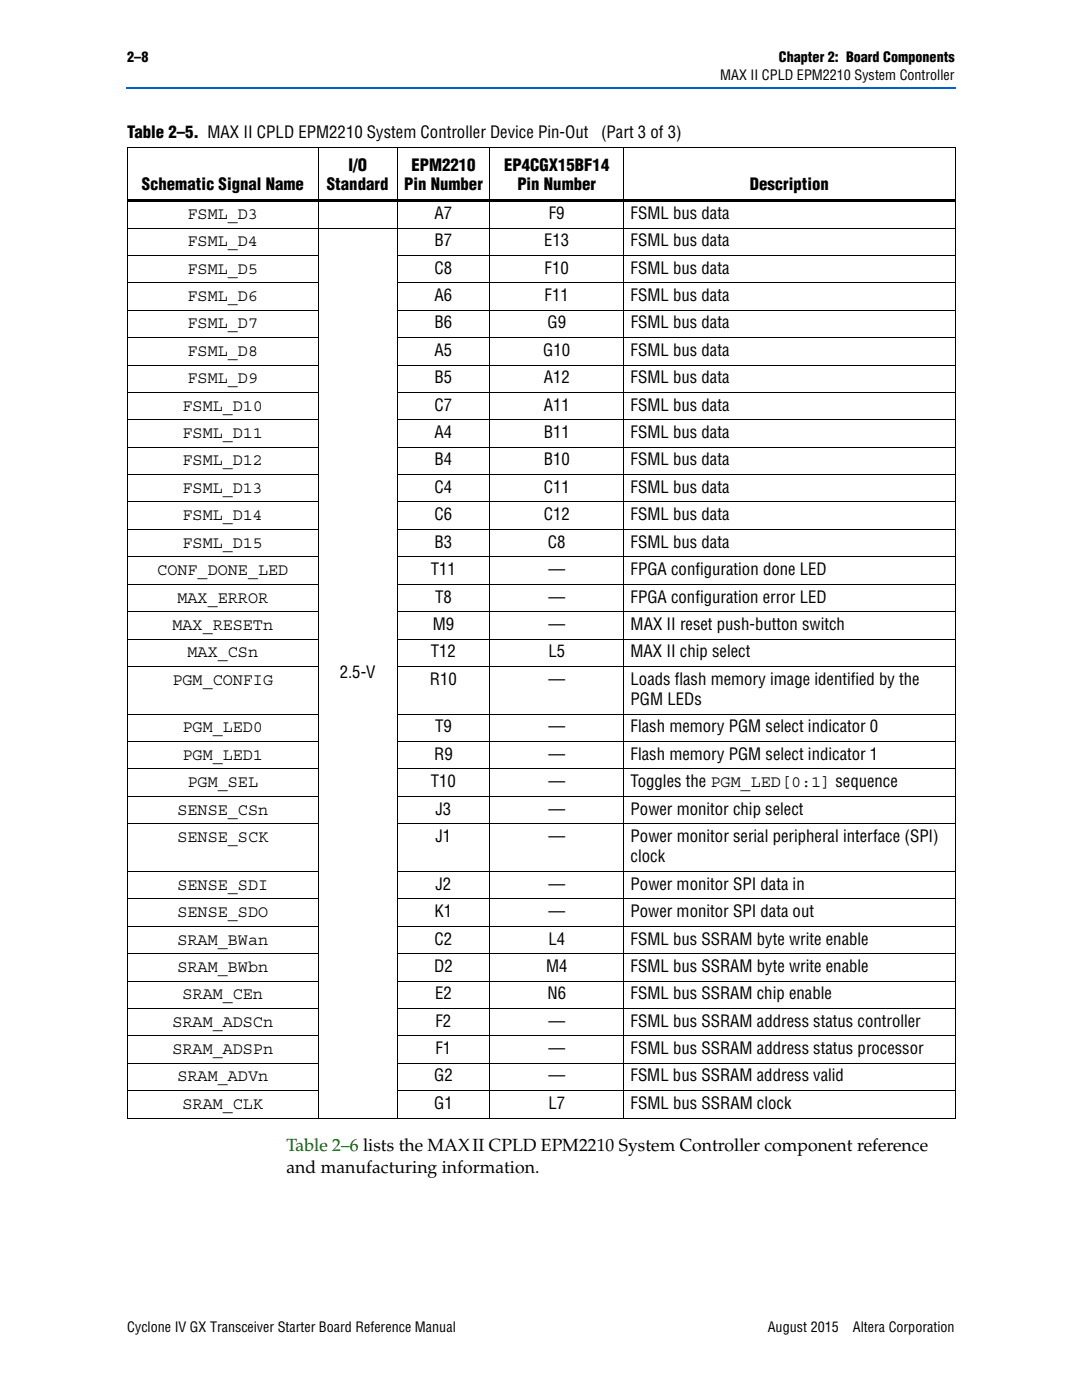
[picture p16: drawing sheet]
<svg xmlns="http://www.w3.org/2000/svg" width="216mm" height="279mm" viewBox="0 0 216 279" stroke-linecap="round" stroke-linejoin="round" font-family="sans-serif">
<defs><g id="words">
<text font-size="3.5" fill="#007e00" x="57.1" y="229.7">Table 2–6 lists the MAXII CPLD EPM2210 System Controller component reference</text>
<text font-size="3.5" x="57.1" y="234.1">and manufacturing information.</text>
<g font-size="3.3">
<text x="25.4" y="27.6">Table 2–5. MAX II CPLD EPM2210 System Controller Device Pin-Out</text>
<text x="119.9" y="27.6">(Part 3 of 3)</text>
<text x="69.5" y="34.2">I/O</text>
<text x="82.1" y="34.2">EPM2210</text>
<text x="100.6" y="34.2">EP4CGX15BF14</text>
<text x="28.3" y="37.9">Schematic Signal Name</text>
<text x="65.2" y="37.9">Standard</text>
<text x="80.6" y="37.9">Pin Number</text>
<text x="103.2" y="37.9">Pin Number</text>
<text x="149.6" y="37.9">Description</text>
<text x="37.4" y="43.7">FSML_D3</text>
<text x="86.7" y="43.7">A7</text>
<text x="109.5" y="43.7">F9</text>
<text x="125.8" y="43.7">FSML bus data</text>
<text x="37.4" y="49.1">FSML_D4</text>
<text x="86.7" y="49.1">B7</text>
<text x="108.6" y="49.1">E13</text>
<text x="125.8" y="49.1">FSML bus data</text>
<text x="37.4" y="54.6">FSML_D5</text>
<text x="86.7" y="54.6">C8</text>
<text x="108.7" y="54.6">F10</text>
<text x="125.8" y="54.6">FSML bus data</text>
<text x="37.4" y="60.1">FSML_D6</text>
<text x="37.4" y="65.6">FSML_D7</text>
<text x="86.7" y="60.1">A6</text>
<text x="86.7" y="65.6">B6</text>
<text x="108.7" y="60.1">F11</text>
<text x="109.2" y="65.6">G9</text>
<text x="125.8" y="60.1">FSML bus data</text>
<text x="125.8" y="65.6">FSML bus data</text>
<text x="37.4" y="71">FSML_D8</text>
<text x="86.7" y="71">A5</text>
<text x="108.4" y="71">G10</text>
<text x="125.8" y="71">FSML bus data</text>
<text x="37.4" y="76.5">FSML_D9</text>
<text x="86.7" y="76.5">B5</text>
<text x="108.5" y="76.5">A12</text>
<text x="125.8" y="76.5">FSML bus data</text>
<text x="36.4" y="82">FSML_D10</text>
<text x="86.7" y="82">C7</text>
<text x="108.5" y="82">A11</text>
<text x="125.8" y="82">FSML bus data</text>
<text x="36.4" y="87.4">FSML_D11</text>
<text x="86.7" y="87.4">A4</text>
<text x="108.5" y="87.4">B11</text>
<text x="125.8" y="87.4">FSML bus data</text>
<text x="36.4" y="92.9">FSML_D12</text>
<text x="86.7" y="92.9">B4</text>
<text x="108.5" y="92.9">B10</text>
<text x="125.8" y="92.9">FSML bus data</text>
<text x="36.4" y="98.4">FSML_D13</text>
<text x="86.7" y="98.4">C4</text>
<text x="108.5" y="98.4">C11</text>
<text x="125.8" y="98.4">FSML bus data</text>
<text x="36.4" y="103.8">FSML_D14</text>
<text x="86.7" y="103.8">C6</text>
<text x="108.5" y="103.8">C12</text>
<text x="125.8" y="103.8">FSML bus data</text>
<text x="36.4" y="109.3">FSML_D15</text>
<text x="86.7" y="109.3">B3</text>
<text x="109.3" y="109.3">C8</text>
<text x="125.8" y="109.3">FSML bus data</text>
<text x="31.4" y="114.8">CONF_DONE_LED</text>
<text x="86" y="114.8">T11</text>
<text x="109.4" y="114.8">—</text>
<text x="125.8" y="114.8">FPGA configuration done LED</text>
<text x="34.4" y="125.7">MAX_RESETn</text>
<text x="35.4" y="120.2">MAX_ERROR</text>
<text x="86.4" y="125.7">M9</text>
<text x="86.8" y="120.2">T8</text>
<text x="109.4" y="125.7">—</text>
<text x="109.4" y="120.2">—</text>
<text x="125.8" y="120.2">FPGA configuration error LED</text>
<text x="125.8" y="125.7">MAX II reset push-button switch</text>
<text x="37.4" y="131.2">MAX_CSn</text>
<text x="86" y="131.2">T12</text>
<text x="109.4" y="131.2">L5</text>
<text x="125.8" y="131.2">MAX II chip select</text>
<text x="34.4" y="136.7">PGM_CONFIG</text>
<text x="67.8" y="135.2">2.5-V</text>
<text x="85.8" y="136.7">R10</text>
<text x="109.4" y="136.7">—</text>
<text x="125.8" y="136.7">Loads flash memory image identified by the</text>
<text x="125.8" y="140.7">PGM LEDs</text>
<text x="36.4" y="146.2">PGM_LED0</text>
<text x="86.8" y="146.2">T9</text>
<text x="109.4" y="146.2">—</text>
<text x="125.8" y="146.2">Flash memory PGM select indicator 0</text>
<text x="36.4" y="151.6">PGM_LED1</text>
<text x="86.6" y="151.6">R9</text>
<text x="109.4" y="151.6">—</text>
<text x="125.8" y="151.6">Flash memory PGM select indicator 1</text>
<text x="37.4" y="157.1">PGM_SEL</text>
<text x="86" y="157.1">T10</text>
<text x="109.4" y="157.1">—</text>
<text x="125.8" y="157.1">Toggles the PGM_LED[0:1] sequence</text>
<text x="35.4" y="162.6">SENSE_CSn</text>
<text x="86.9" y="162.6">J3</text>
<text x="109.4" y="162.6">—</text>
<text x="125.8" y="162.6">Power monitor chip select</text>
<text x="35.4" y="168">SENSE_SCK</text>
<text x="86.9" y="168">J1</text>
<text x="109.4" y="168">—</text>
<text x="125.8" y="172.1">clock</text>
<text x="125.8" y="168">Power monitor serial peripheral interface (SPI)</text>
<text x="35.4" y="177.6">SENSE_SDI</text>
<text x="86.9" y="177.6">J2</text>
<text x="109.4" y="177.6">—</text>
<text x="125.8" y="177.6">Power monitor SPI data in</text>
<text x="35.4" y="183">SENSE_SDO</text>
<text x="86.7" y="183">K1</text>
<text x="109.4" y="183">—</text>
<text x="125.8" y="183">Power monitor SPI data out</text>
<text x="35.4" y="188.5">SRAM_BWan</text>
<text x="86.7" y="188.5">C2</text>
<text x="109.4" y="188.5">L4</text>
<text x="125.8" y="188.5">FSML bus SSRAM byte write enable</text>
<text x="35.4" y="194">SRAM_BWbn</text>
<text x="86.6" y="194">D2</text>
<text x="109" y="194">M4</text>
<text x="125.8" y="194">FSML bus SSRAM byte write enable</text>
<text x="36.4" y="199.4">SRAM_CEn</text>
<text x="86.8" y="199.4">E2</text>
<text x="109.2" y="199.4">N6</text>
<text x="125.8" y="199.4">FSML bus SSRAM chip enable</text>
<text x="34.4" y="204.9">SRAM_ADSCn</text>
<text x="86.9" y="204.9">F2</text>
<text x="109.4" y="204.9">—</text>
<text x="125.8" y="204.9">FSML bus SSRAM address status controller</text>
<text x="34.4" y="210.4">SRAM_ADSPn</text>
<text x="35.4" y="215.8">SRAM_ADVn</text>
<text x="86.6" y="215.8">G2</text>
<text x="86.9" y="210.4">F1</text>
<text x="109.4" y="215.8">—</text>
<text x="109.4" y="210.4">—</text>
<text x="125.8" y="215.8">FSML bus SSRAM address valid</text>
<text x="125.8" y="210.4">FSML bus SSRAM address status processor</text>
<text x="36.4" y="221.3">SRAM_CLK</text>
<text x="86.6" y="221.3">G1</text>
<text x="109.4" y="221.3">L7</text>
<text x="125.8" y="221.3">FSML bus SSRAM clock</text>
</g>
<g font-size="2.8">
<text x="25.4" y="12.5">2–8</text>
<text x="143.7" y="16">MAX II CPLD EPM2210 System Controller</text>
<text x="155.4" y="12.5">Chapter 2: Board Components</text>
<text x="25.4" y="265.8">Cyclone IV GX Transceiver Starter Board Reference Manual</text>
<text x="153.2" y="265.8">August 2015</text>
<text x="170.2" y="265.8">Altera Corporation</text>
</g>
</g></defs>
<path d="M25.2 17.5h.2v.3h-.2z" fill="#0062d0"/>
<path d="M25.4 17.6h165.3" fill="none" stroke="#0062d0" stroke-width=".36"/>
<g fill="none" stroke="#000" stroke-width=".2">
<path d="M25.3 29.4h165.4M25.4 29.5v193.6M63.5 29.4v193.8M79.2 29.4v193.8M97.8 29.4v193.8M124.4 29.4v193.8M190.6 29.5v193.6M25.3 45.5h165.4M25.3 51h38.3M25.3 56.5h38.3M79.1 51h111.6M79.1 56.5h111.6"/>
<path d="M25.3 61.9h38.3M25.3 67.4h38.3M25.3 72.9h38.3M25.3 78.3h38.3M79.1 61.9h111.6M79.1 67.4h111.6M79.1 72.9h111.6M79.1 78.3h111.6M25.3 83.8h38.3M25.3 89.3h38.3M25.3 94.7h38.3M79.1 83.8h111.6"/>
<path d="M79.1 89.3h111.6M79.1 94.7h111.6M25.3 100.2h38.3M25.3 105.7h38.3M25.3 111.1h38.3M25.3 116.6h38.3M79.1 100.2h111.6M79.1 105.7h111.6M79.1 111.1h111.6M79.1 116.6h111.6M25.3 122.1h38.3M25.3 127.5h38.3"/>
<path d="M25.3 133h38.3M79.1 122.1h111.6M79.1 127.5h111.6M79.1 133h111.6M25.3 142.5h38.3M25.3 148h38.3M25.3 153.5h38.3M25.3 158.9h38.3M79.1 142.5h111.6M79.1 148h111.6M79.1 153.5h111.6M79.1 158.9h111.6"/>
<path d="M25.3 164.4h38.3M25.3 173.9h38.3M25.3 179.4h38.3M79.1 164.4h111.6M79.1 173.9h111.6M79.1 179.4h111.6M25.3 184.8h38.3M25.3 190.3h38.3M25.3 195.8h38.3M79.1 184.8h111.6M79.1 190.3h111.6M79.1 195.8h111.6"/>
<path d="M25.3 201.3h38.3M25.3 206.7h38.3M25.3 212.2h38.3M25.3 217.7h38.3M79.1 201.3h111.6M79.1 206.7h111.6M79.1 212.2h111.6M79.1 217.7h111.6M25.3 223.1h165.4"/>
</g>
<path d="M25.3 39.8h165.4v.5h-165.4z" fill="#000"/>
<use href="#words"/>
</svg>
